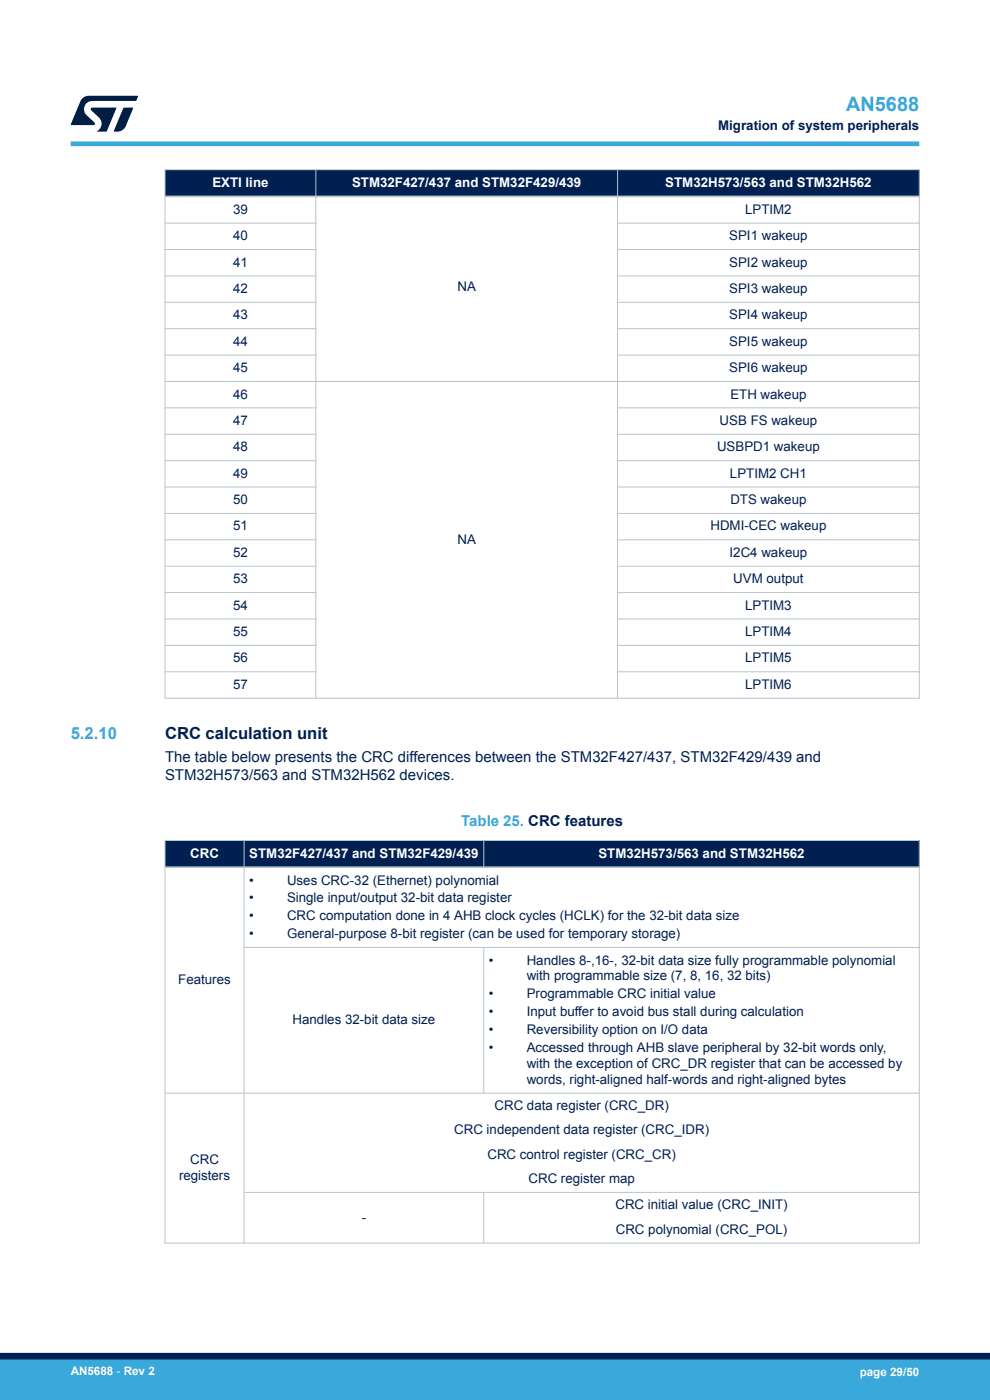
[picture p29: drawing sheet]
<svg xmlns="http://www.w3.org/2000/svg" width="210mm" height="297mm" viewBox="0 0 210 297" stroke-linecap="round" stroke-linejoin="round" font-family="sans-serif">
<defs><g id="words">
<text font-size="4.2" fill="#39a9dc" x="179.5" y="23.5">AN5688</text>
<text font-size="3.5" fill="#39a9dc" x="15" y="156.7">5.2.10</text>
<text font-size="3.5" fill="#002052" x="35" y="156.7">CRC calculation unit</text>
<g font-size="3.2" fill="#002052">
<text x="35" y="161.6">The table below presents the CRC differences between the STM32F427/437, STM32F429/439 and</text>
<text x="35" y="165.4">STM32H573/563 and STM32H562 devices.</text>
</g>
<text font-size="3.2" fill="#39a9dc" x="97.8" y="175.3">Table 25. CRC features</text>
<g font-size="2.8" fill="#002052">
<text x="152.3" y="27.5">Migration of system peripherals</text>
<text x="49.4" y="45.4">39</text>
<text x="158.1" y="45.4">LPTIM2</text>
<text x="49.4" y="50.9">40</text>
<text x="154.7" y="50.9">SPI1 wakeup</text>
<text x="49.4" y="56.5">41</text>
<text x="154.7" y="56.5">SPI2 wakeup</text>
<text x="49.4" y="62.1">42</text>
<text x="97" y="61.6">NA</text>
<text x="154.7" y="62.1">SPI3 wakeup</text>
<text x="49.4" y="67.7">43</text>
<text x="154.7" y="67.7">SPI4 wakeup</text>
<text x="49.4" y="73.3">44</text>
<text x="154.7" y="73.3">SPI5 wakeup</text>
<text x="49.4" y="78.9">45</text>
<text x="154.7" y="78.9">SPI6 wakeup</text>
<text x="49.4" y="84.5">46</text>
<text x="154.9" y="84.5">ETH wakeup</text>
<text x="49.4" y="90.1">47</text>
<text x="49.4" y="95.7">48</text>
<text x="152.1" y="95.7">USBPD1 wakeup</text>
<text x="152.6" y="90.1">USB FS wakeup</text>
<text x="49.4" y="101.3">49</text>
<text x="154.8" y="101.3">LPTIM2 CH1</text>
<text x="49.4" y="106.9">50</text>
<text x="154.9" y="106.9">DTS wakeup</text>
<text x="49.4" y="112.5">51</text>
<text x="150.7" y="112.5">HDMI-CEC wakeup</text>
<text x="49.4" y="118.1">52</text>
<text x="97" y="115.3">NA</text>
<text x="154.8" y="118.1">I2C4 wakeup</text>
<text x="49.4" y="123.7">53</text>
<text x="155.6" y="123.7">UVM output</text>
<text x="49.4" y="129.3">54</text>
<text x="158.1" y="129.3">LPTIM3</text>
<text x="49.4" y="134.9">55</text>
<text x="158.1" y="134.9">LPTIM4</text>
<text x="49.4" y="140.5">56</text>
<text x="158.1" y="140.5">LPTIM5</text>
<text x="49.4" y="146.1">57</text>
<text x="158.1" y="146.1">LPTIM6</text>
<text x="52.9" y="187.7">•</text>
<text x="52.9" y="191.4">•</text>
<text x="60.9" y="187.7">Uses CRC-32 (Ethernet) polynomial</text>
<text x="60.9" y="191.4">Single input/output 32-bit data register</text>
<text x="52.9" y="195.2">•</text>
<text x="60.9" y="195.2">CRC computation done in 4 AHB clock cycles (HCLK) for the 32-bit data size</text>
<text x="52.9" y="199">•</text>
<text x="60.9" y="199">General-purpose 8-bit register (can be used for temporary storage)</text>
<text x="37.8" y="208.8">Features</text>
<text x="103.7" y="204.6">•</text>
<text x="111.7" y="204.6">Handles 8-,16-, 32-bit data size fully programmable polynomial</text>
<text x="111.7" y="208">with programmable size (7, 8, 16, 32 bits)</text>
<text x="103.7" y="211.8">•</text>
<text x="103.7" y="215.6">•</text>
<text x="111.7" y="211.8">Programmable CRC initial value</text>
<text x="111.7" y="215.6">Input buffer to avoid bus stall during calculation</text>
<text x="62.1" y="217.3">Handles 32-bit data size</text>
<text x="103.7" y="219.4">•</text>
<text x="111.7" y="219.4">Reversibility option on I/O data</text>
<text x="103.7" y="223.2">•</text>
<text x="111.7" y="223.2">Accessed through AHB slave peripheral by 32-bit words only,</text>
<text x="111.7" y="226.5">with the exception of CRC_DR register that can be accessed by</text>
<text x="111.7" y="229.9">words, right-aligned half-words and right-aligned bytes</text>
<text x="104.9" y="235.5">CRC data register (CRC_DR)</text>
<text x="96.3" y="240.7">CRC independent data register (CRC_IDR)</text>
<text x="103.4" y="245.8">CRC control register (CRC_CR)</text>
<text x="38" y="250.3">registers</text>
<text x="40.3" y="246.9">CRC</text>
<text x="112.1" y="251">CRC register map</text>
<text x="130.5" y="256.6">CRC initial value (CRC_INIT)</text>
<text x="76.7" y="259.1">-</text>
<text x="130.6" y="261.7">CRC polynomial (CRC_POL)</text>
</g>
<g font-size="2.8" fill="#fff">
<text x="45" y="39.6">EXTI line</text>
<text x="74.7" y="39.6">STM32F427/437 and STM32F429/439</text>
<text x="141.1" y="39.6">STM32H573/563 and STM32H562</text>
<text x="40.3" y="181.9">CRC</text>
<text x="52.9" y="181.9">STM32F427/437 and STM32F429/439</text>
<text x="126.9" y="181.9">STM32H573/563 and STM32H562</text>
</g>
<g font-size="2.5" fill="#fff">
<text x="15" y="291.6">AN5688 - Rev 2</text>
<text x="182.4" y="291.9">page 29/50</text>
</g>
</g></defs>
<g fill="#002052">
<path d="M35 36h160v5.7h-160z" fill-rule="evenodd"/>
<path d="M35 36h160v5.7h-160z" fill-rule="evenodd"/>
</g>
<g fill="none" stroke="#b9c4ca" stroke-width=".21">
<path d="M34.9 36h160.2M35 35.9v112.3M67 35.9v112.3M131 35.9v112.3M195 35.9v112.3M34.9 47.3h32.2M34.9 52.9h32.2M34.9 58.5h32.2M131 47.3h64.1M131 52.9h64.1M131 58.5h64.1M34.9 64.1h32.2"/>
<path d="M34.9 69.7h32.2M34.9 75.3h32.2M131 64.1h64.1M131 69.7h64.1M131 75.3h64.1M34.9 80.9h160.2M34.9 86.5h32.2M34.9 92.1h32.2M34.9 97.7h32.2M131 86.5h64.1M131 92.1h64.1M131 97.7h64.1"/>
<path d="M34.9 103.3h32.2M34.9 108.9h32.2M34.9 114.5h32.2M131 103.3h64.1M131 108.9h64.1M131 114.5h64.1M34.9 120.1h32.2M34.9 125.7h32.2M34.9 131.3h32.2M34.9 136.9h32.2M131 120.1h64.1M131 125.7h64.1"/>
<path d="M131 131.3h64.1M131 136.9h64.1M34.9 148.1h160.2M34.9 142.5h32.2M131 142.5h64.1"/>
</g>
<path d="M34.9 41.7h160.2" fill="none" stroke="#b9c4ca" stroke-width=".35"/>
<g fill="#002052">
<path d="M35 178.3h160v5.7h-160z" fill-rule="evenodd"/>
<path d="M35 178.3h160v5.7h-160z" fill-rule="evenodd"/>
</g>
<path d="M34.9 178.3h160.2M35 178.2v85.6M51.8 178.2v85.6M102.6 178.2v6M195 178.2v85.6M51.8 201h143.3M102.6 201v31M34.9 231.9h160.2M51.8 253h143.3M102.6 253v10.8M195.1 263.7h-160.2" fill="none" stroke="#b9c4ca" stroke-width=".21"/>
<path d="M34.9 184h160.2" fill="none" stroke="#b9c4ca" stroke-width=".35"/>
<path d="M15 30.5h180" fill="none" stroke="#39a9dc" stroke-width="1"/>
<g fill="#001e41">
<path d="M17.6 20.8l1.2-.5 10.5 .1-.5 1h-9.2a1.74 1.74 0 0 0-1.6 1 1.74 1.74 0 0 0 .3 2l1.7 1.6 .1 .2-.1 .3h-5l2.1-5z"/>
<path d="M26.2 22.9h2.1l-1.6 3.9a1.92 1.92 0 0 1-1.8 1.1h-.7l-.1-.1z"/>
<path d="M19.4 22.9l5.2-.1 .1 .1-2.1 5h-2.1a1.85 1.85 0 0 0 .5-2.9l-1.6-1.6-.2-.2z"/>
</g>
<g fill="#39a9dc">
<path d="M0 288.4h210v8.6h-210z" fill-rule="evenodd"/>
<path d="M-.1 288.4h210.2v4.4h-210.2z" fill-rule="evenodd"/>
</g>
<path d="M0 287.7h210" fill="none" stroke="#002052" stroke-width="1.4"/>
<use href="#words"/>
</svg>
